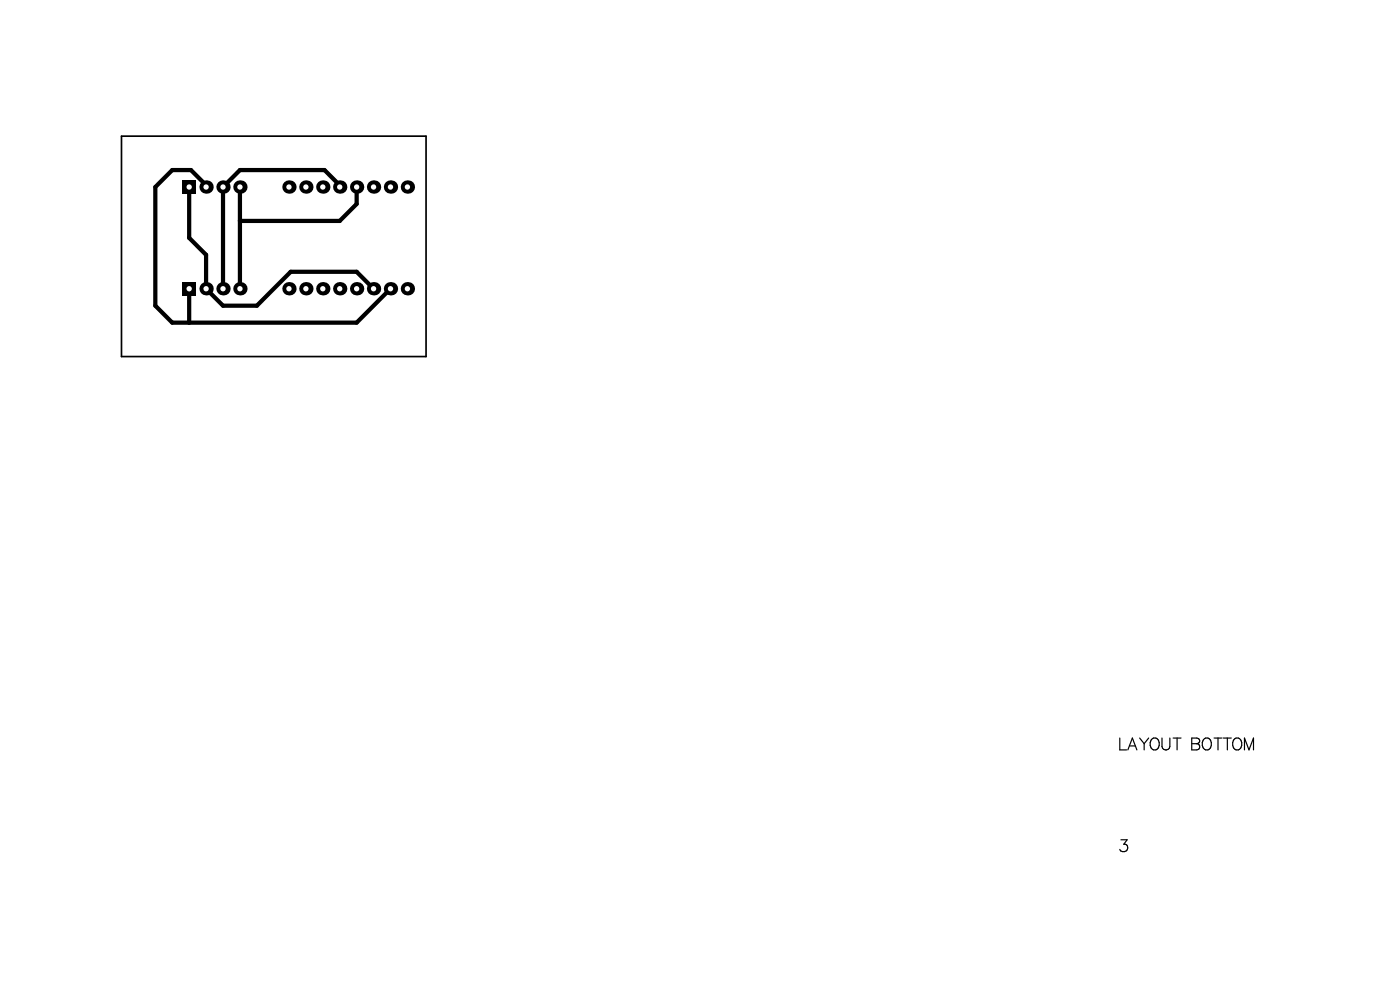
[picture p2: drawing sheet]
<svg xmlns="http://www.w3.org/2000/svg" width="210mm" height="148mm" viewBox="0 0 210 148" stroke-linecap="round" stroke-linejoin="round" font-family="sans-serif">
<path d="M18.2 20.4h45.7v33h-45.7z" fill="none" stroke="#000" stroke-width=".25"/>
<path d="M28.4 28v7.6l2.5 2.6v5.1l2.5 2.5h5.1l5.1-5.1h9.9l2.5 2.6M30.9 28v-.2l-2.3-2.3h-2.8l-2.5 2.5v17.8l2.5 2.5h27.7l5-5M36 28v15.3M50.9 28v-.2l-2.2-2.3h-12.7l-2.6 2.5v15.3M53.5 28v2.6l-2.6 2.5h-14.9M28.4 43.3v5" fill="none" stroke="#000" stroke-width=".63"/>
<g fill="none" stroke="#000" stroke-width=".18">
<path d="M167.9 110.6v1.7h1M169.1 112.3l.7-1.7 .7 1.7M169.4 111.8h.8M170.9 110.6l.6 .8M171.5 111.4v.9M172.2 110.6l-.7 .8M172.6 110.8a.65 .65 0 0 1 .8-.2 .65 .65 0 0 1 .4 .6 .78 .78 0 0 1-.2 .9 .78 .78 0 0 1-.8 .2 1.1 1.1 0 0 1-.2-1.5zM174.2 110.6v1.2a.6 .6 0 0 0 .6 .6 .6 .6 0 0 0 .6-.6v-1.2M175.9 110.6h1.2M176.5 110.6v1.7M178.7 110.6l1 .1a.41 .41 0 0 1 0 .6l-.3 .1a.47 .47 0 0 1 .5 .5 .47 .47 0 0 1-.5 .4h-.7zM178.7 111.4h.7"/>
<path d="M180.6 110.7a.82 .82 0 0 1 .9 .2 .82 .82 0 0 1 0 1 .65 .65 0 0 1-.7 .5 .65 .65 0 0 1-.5-.7 1.08 1.08 0 0 1 .3-1zM182 110.6h1.2M182.6 110.6v1.7M183.4 110.6h1.2M184 110.6v1.7M185.2 110.7a.82 .82 0 0 1 .9 .2 .82 .82 0 0 1 0 1 .65 .65 0 0 1-.8 .5 .65 .65 0 0 1-.5-.7 1.08 1.08 0 0 1 .4-1zM186.6 112.3v-1.7l.7 1.7 .6-1.7v1.7M168.1 125.8h.9l-.5 .7a.57 .57 0 0 1 .6 .6 .57 .57 0 0 1-.8 .5l-.2-.1-.2-.3"/>
</g>
<circle cx="45.9" cy="43.3" r="1" fill="#000"/>
<circle cx="45.9" cy="43.3" r=".4" fill="#fff"/>
<circle cx="53.5" cy="43.3" r="1" fill="#000"/>
<circle cx="53.5" cy="43.3" r=".4" fill="#fff"/>
<circle cx="50.9" cy="43.3" r="1" fill="#000"/>
<circle cx="50.9" cy="43.3" r=".4" fill="#fff"/>
<circle cx="56" cy="43.3" r="1" fill="#000"/>
<circle cx="56" cy="43.3" r=".4" fill="#fff"/>
<path d="M27.4 27h2v2h-2z" fill-rule="evenodd" fill="#000"/>
<circle cx="28.4" cy="28" r=".4" fill="#fff"/>
<circle cx="30.9" cy="28" r="1" fill="#000"/>
<circle cx="30.9" cy="28" r=".4" fill="#fff"/>
<circle cx="33.4" cy="28" r="1" fill="#000"/>
<circle cx="33.4" cy="28" r=".4" fill="#fff"/>
<circle cx="36" cy="28" r="1" fill="#000"/>
<circle cx="36" cy="28" r=".4" fill="#fff"/>
<circle cx="61.1" cy="28" r="1" fill="#000"/>
<circle cx="61.1" cy="28" r=".4" fill="#fff"/>
<circle cx="50.9" cy="28" r="1" fill="#000"/>
<circle cx="50.9" cy="28" r=".4" fill="#fff"/>
<circle cx="58.5" cy="28" r="1" fill="#000"/>
<circle cx="58.5" cy="28" r=".4" fill="#fff"/>
<circle cx="53.5" cy="28" r="1" fill="#000"/>
<circle cx="53.5" cy="28" r=".4" fill="#fff"/>
<circle cx="56" cy="28" r="1" fill="#000"/>
<circle cx="56" cy="28" r=".4" fill="#fff"/>
<circle cx="48.4" cy="28" r="1" fill="#000"/>
<circle cx="48.4" cy="28" r=".4" fill="#fff"/>
<circle cx="45.9" cy="28" r="1" fill="#000"/>
<circle cx="45.9" cy="28" r=".4" fill="#fff"/>
<circle cx="43.3" cy="28" r="1" fill="#000"/>
<circle cx="43.3" cy="28" r=".4" fill="#fff"/>
<circle cx="48.4" cy="43.3" r="1" fill="#000"/>
<circle cx="48.4" cy="43.3" r=".4" fill="#fff"/>
<circle cx="43.3" cy="43.3" r="1" fill="#000"/>
<circle cx="43.3" cy="43.3" r=".4" fill="#fff"/>
<circle cx="58.5" cy="43.3" r="1" fill="#000"/>
<circle cx="58.5" cy="43.3" r=".4" fill="#fff"/>
<circle cx="61.1" cy="43.3" r="1" fill="#000"/>
<circle cx="61.1" cy="43.3" r=".4" fill="#fff"/>
<path d="M27.4 42.3h2v2h-2z" fill-rule="evenodd" fill="#000"/>
<circle cx="28.4" cy="43.3" r=".4" fill="#fff"/>
<circle cx="30.9" cy="43.3" r="1" fill="#000"/>
<circle cx="30.9" cy="43.3" r=".4" fill="#fff"/>
<circle cx="36" cy="43.3" r="1" fill="#000"/>
<circle cx="36" cy="43.3" r=".4" fill="#fff"/>
<circle cx="33.4" cy="43.3" r="1" fill="#000"/>
<circle cx="33.4" cy="43.3" r=".4" fill="#fff"/>
</svg>
